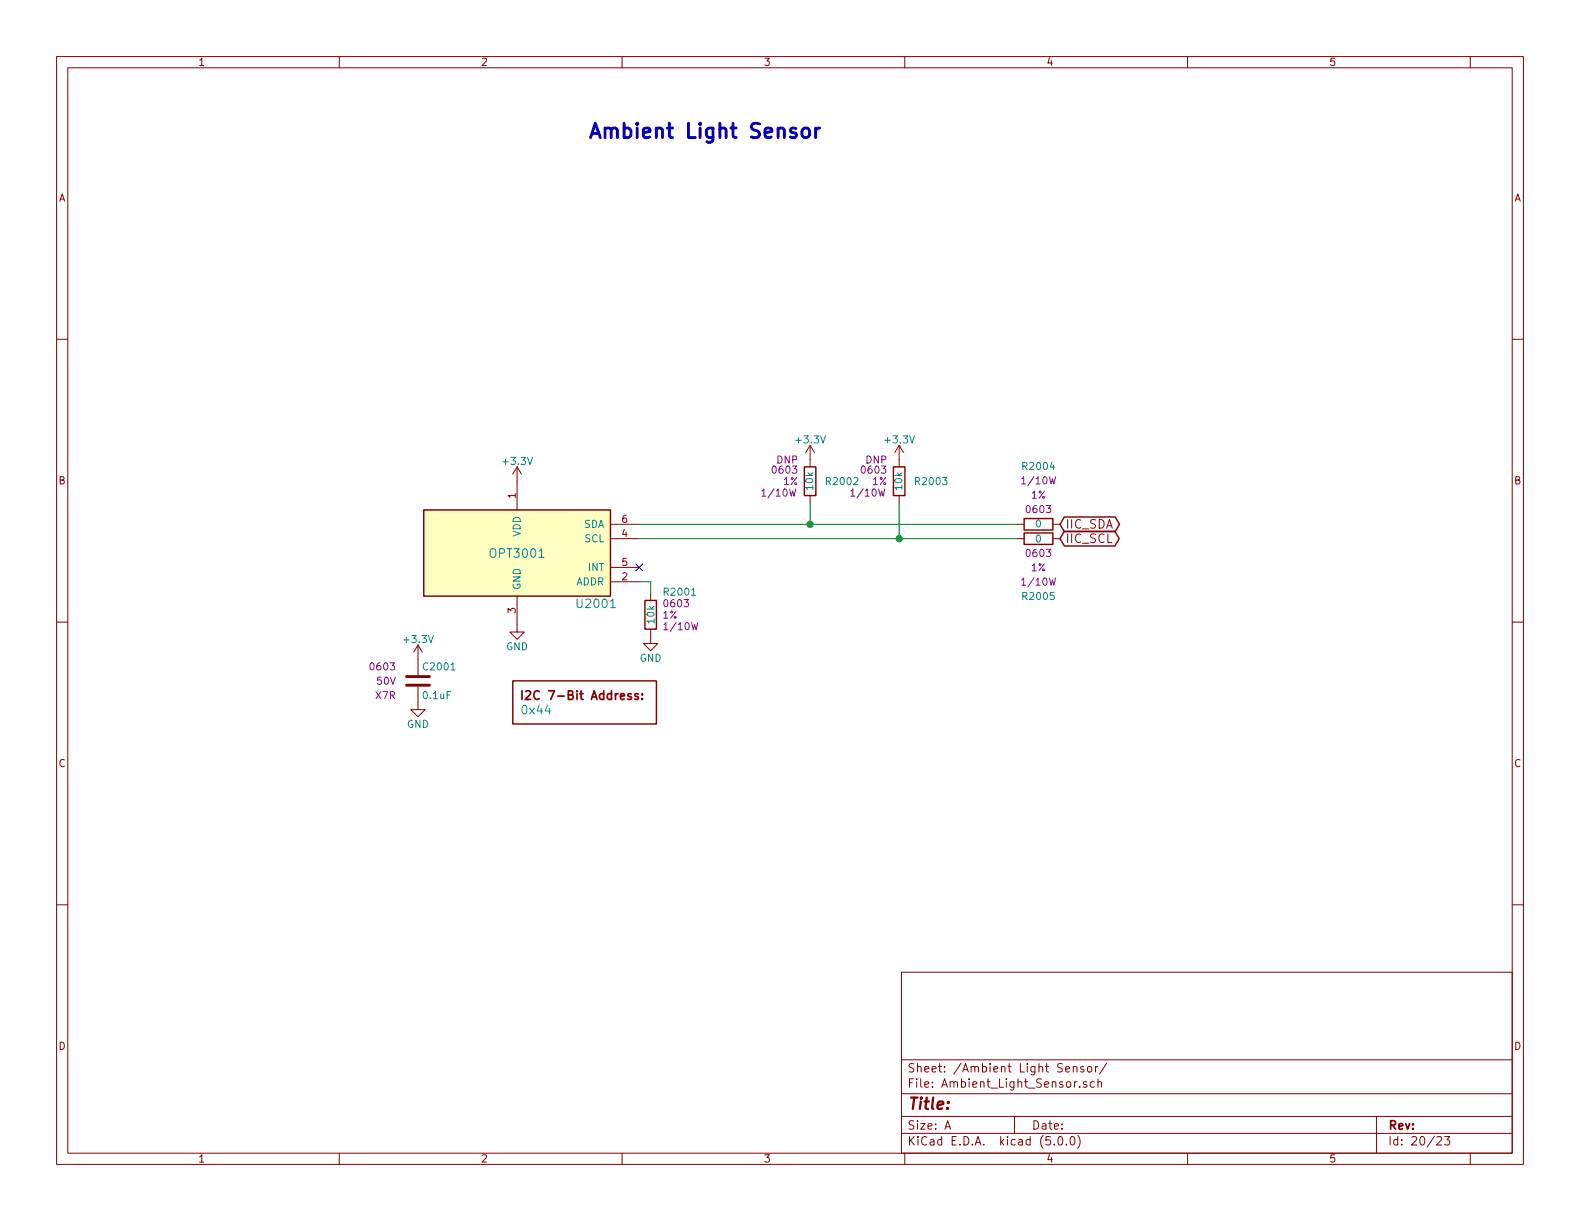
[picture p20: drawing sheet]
EESchema Schematic File Version 4
LIBS:VFD_Clock-cache
EELAYER 26 0
EELAYER END
$Descr A 11000 8500
encoding utf-8
Sheet 20 23
Title ""
Date ""
Rev ""
Comp ""
Comment1 ""
Comment2 ""
Comment3 ""
Comment4 ""
$EndDescr
$Comp
L Custom-Library:OPT3001 U2001
U 1 1
P 3600 3850
F 0 "U2001" H 4150 3500 60  0000 C CNN
F 1 "OPT3001" H 3600 3850 60  0000 C CNN
F 2 "Custom Footprints Library:USON-6_1EP_2mmx2mm_p0.65mm" H 3600 4300 60  0001 C CNN
F 3 "http://www.ti.com/lit/ds/symlink/opt3001.pdf" H 3600 4300 60  0001 C CNN
F 4 "296-40474-1-ND" H 4250 3600 60  0001 C CNN "Digi-Key PN"
	1    3600 3850
	1    0    0    -1  
$EndComp
$Comp
L power:GND #PWR02004
U 1 1
P 3600 4350
F 0 "#PWR02004" H 3600 4100 50  0001 C CNN
F 1 "GND" H 3600 4200 50  0000 C CNN
F 2 "" H 3600 4350 50  0001 C CNN
F 3 "" H 3600 4350 50  0001 C CNN
	1    3600 4350
	1    0    0    -1  
$EndComp
$Comp
L Custom-Library:R_Custom R2004
U 1 1
P 7230 3650
F 0 "R2004" V 7630 3650 50  0000 C CNN
F 1 "0" V 7230 3650 50  0000 C CNN
F 2 "Resistors_SMD:R_0603" H 7230 3650 50  0001 C CNN
F 3 "" H 7230 3650 50  0001 C CNN
F 4 "0603" V 7330 3650 50  0000 C CNN "display_footprint"
F 5 "1%" V 7430 3650 50  0000 C CNN "Tolerance"
F 6 "1/10W" V 7530 3650 50  0000 C CNN "Wattage"
F 7 "P0.0GCT-ND" H 7530 4050 60  0001 C CNN "Digi-Key PN"
	1    7230 3650
	0    1    -1   0   
$EndComp
$Comp
L Custom-Library:R_Custom R2005
U 1 1
P 7230 3750
F 0 "R2005" V 7630 3750 50  0000 C CNN
F 1 "0" V 7230 3750 50  0000 C CNN
F 2 "Resistors_SMD:R_0603" H 7230 3750 50  0001 C CNN
F 3 "" H 7230 3750 50  0001 C CNN
F 4 "0603" V 7330 3750 50  0000 C CNN "display_footprint"
F 5 "1%" V 7430 3750 50  0000 C CNN "Tolerance"
F 6 "1/10W" V 7530 3750 50  0000 C CNN "Wattage"
F 7 "P0.0GCT-ND" H 7530 4150 60  0001 C CNN "Digi-Key PN"
	1    7230 3750
	0    -1   1    0   
$EndComp
Text GLabel 7380 3650 2    60   BiDi ~ 0
IIC_SDA
Text GLabel 7380 3750 2    60   BiDi ~ 0
IIC_SCL
$Comp
L Custom-Library:R_Custom R2003
U 1 1
P 6260 3350
F 0 "R2003" H 6160 3350 50  0000 R CNN
F 1 "10k" V 6260 3350 50  0000 C CNN
F 2 "Resistors_SMD:R_0603" H 6260 3350 50  0001 C CNN
F 3 "" H 6260 3350 50  0001 C CNN
F 4 "DNP" H 6340 3500 50  0000 L CNN "Config"
F 5 "0603" H 6340 3430 50  0000 L CNN "display_footprint"
F 6 "1%" H 6340 3350 50  0000 L CNN "Tolerance"
F 7 "1/10W" H 6350 3270 50  0000 L CNN "Wattage"
F 8 "541-10.0KHCT-ND" H 6560 3750 60  0001 C CNN "Digi-Key PN"
	1    6260 3350
	-1   0    0    -1  
$EndComp
$Comp
L Custom-Library:R_Custom R2002
U 1 1
P 5640 3350
F 0 "R2002" H 5540 3350 50  0000 R CNN
F 1 "10k" V 5640 3350 50  0000 C CNN
F 2 "Resistors_SMD:R_0603" H 5640 3350 50  0001 C CNN
F 3 "" H 5640 3350 50  0001 C CNN
F 4 "DNP" H 5720 3500 50  0000 L CNN "Config"
F 5 "0603" H 5720 3430 50  0000 L CNN "display_footprint"
F 6 "1%" H 5720 3350 50  0000 L CNN "Tolerance"
F 7 "1/10W" H 5730 3270 50  0000 L CNN "Wattage"
F 8 "541-10.0KHCT-ND" H 5940 3750 60  0001 C CNN "Digi-Key PN"
	1    5640 3350
	-1   0    0    -1  
$EndComp
NoConn ~ 4450 3950
Wire Wire Line
	6260 3750 6260 3500
Connection ~ 6260 3750
Wire Wire Line
	5640 3500 5640 3650
Connection ~ 5640 3650
$Comp
L Custom-Library:R_Custom R2001
U 1 1
P 4530 4280
F 0 "R2001" H 4610 4440 50  0000 L CNN
F 1 "10k" V 4530 4280 50  0000 C CNN
F 2 "Resistors_SMD:R_0603" H 4530 4280 50  0001 C CNN
F 3 "" H 4530 4280 50  0001 C CNN
F 4 "0603" H 4610 4360 50  0000 L CNN "display_footprint"
F 5 "1%" H 4610 4280 50  0000 L CNN "Tolerance"
F 6 "1/10W" H 4610 4200 50  0000 L CNN "Wattage"
F 7 "P10.0KHCT-ND" H 4830 4680 60  0001 C CNN "Digi-Key PN"
	1    4530 4280
	1    0    0    -1  
$EndComp
$Comp
L power:GND #PWR02005
U 1 1
P 4530 4430
F 0 "#PWR02005" H 4530 4180 50  0001 C CNN
F 1 "GND" H 4530 4280 50  0000 C CNN
F 2 "" H 4530 4430 50  0001 C CNN
F 3 "" H 4530 4430 50  0001 C CNN
	1    4530 4430
	1    0    0    -1  
$EndComp
Wire Wire Line
	4530 4130 4530 4050
Wire Wire Line
	4530 4050 4450 4050
$Comp
L power:GND #PWR02002
U 1 1
P 2910 4890
F 0 "#PWR02002" H 2910 4640 50  0001 C CNN
F 1 "GND" H 2910 4740 50  0000 C CNN
F 2 "" H 2910 4890 50  0001 C CNN
F 3 "" H 2910 4890 50  0001 C CNN
	1    2910 4890
	1    0    0    -1  
$EndComp
$Comp
L Custom-Library:C_Custom C2001
U 1 1
P 2910 4740
F 0 "C2001" H 2935 4840 50  0000 L CNN
F 1 "0.1uF" H 2935 4640 50  0000 L CNN
F 2 "Capacitors_SMD:C_0603" H 2948 4590 50  0001 C CNN
F 3 "" H 2935 4840 50  0001 C CNN
F 4 "0603" H 2760 4840 50  0000 R CNN "display_footprint"
F 5 "50V" H 2760 4740 50  0000 R CNN "Voltage"
F 6 "X7R" H 2760 4640 50  0000 R CNN "Dielectric"
F 7 "399-6856-1-ND" H 2910 4740 60  0001 C CNN "Digi-Key PN"
	1    2910 4740
	1    0    0    -1  
$EndComp
Wire Wire Line
	7080 3650 5640 3650
Wire Wire Line
	7080 3750 6260 3750
$Comp
L Custom-Library:+3.3V #PWR02003
U 1 1
P 3600 3350
F 0 "#PWR02003" H 3600 3200 50  0001 C CNN
F 1 "+3.3V" H 3600 3490 50  0000 C CNN
F 2 "" H 3600 3350 50  0000 C CNN
F 3 "" H 3600 3350 50  0000 C CNN
	1    3600 3350
	1    0    0    -1  
$EndComp
$Comp
L Custom-Library:+3.3V #PWR02001
U 1 1
P 2910 4590
F 0 "#PWR02001" H 2910 4440 50  0001 C CNN
F 1 "+3.3V" H 2910 4730 50  0000 C CNN
F 2 "" H 2910 4590 50  0000 C CNN
F 3 "" H 2910 4590 50  0000 C CNN
	1    2910 4590
	1    0    0    -1  
$EndComp
$Comp
L Custom-Library:+3.3V #PWR02006
U 1 1
P 5640 3200
F 0 "#PWR02006" H 5640 3050 50  0001 C CNN
F 1 "+3.3V" H 5640 3340 50  0000 C CNN
F 2 "" H 5640 3200 50  0000 C CNN
F 3 "" H 5640 3200 50  0000 C CNN
	1    5640 3200
	1    0    0    -1  
$EndComp
$Comp
L Custom-Library:+3.3V #PWR02007
U 1 1
P 6260 3200
F 0 "#PWR02007" H 6260 3050 50  0001 C CNN
F 1 "+3.3V" H 6260 3340 50  0000 C CNN
F 2 "" H 6260 3200 50  0000 C CNN
F 3 "" H 6260 3200 50  0000 C CNN
	1    6260 3200
	1    0    0    -1  
$EndComp
Wire Wire Line
	6260 3750 4450 3750
Wire Wire Line
	5640 3650 4450 3650
$Comp
L Custom_Library:I2C_Address A2001
U 1 1
P 4070 4940
F 0 "A2001" H 4070 5190 60  0001 C CNN
F 1 "0x44" H 3620 4940 60  0000 L CNN
F 2 "Oddities:Dummy_Empty" H 4070 5290 60  0001 C CNN
F 3 "" H 4070 5290 60  0001 C CNN
	1    4070 4940
	1    0    0    -1  
$EndComp
Text Notes 4090 980  0    100  ~ 20
Ambient Light Sensor
$EndSCHEMATC
